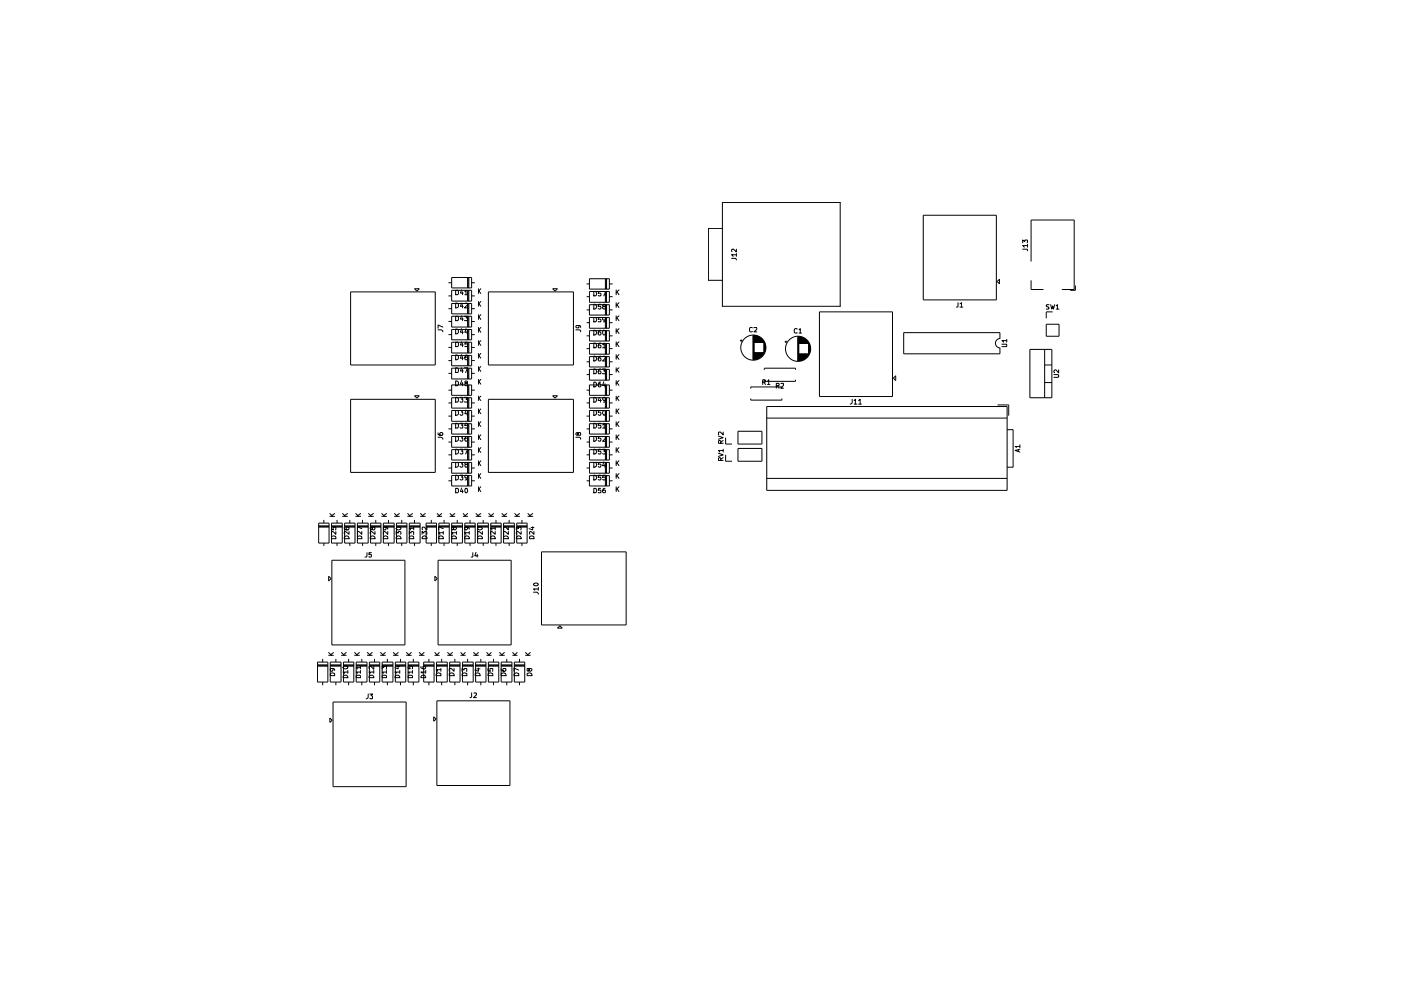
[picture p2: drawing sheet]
<svg xmlns="http://www.w3.org/2000/svg" width="297mm" height="210mm" viewBox="0 0 297 210" stroke-linecap="round" stroke-linejoin="round" font-family="sans-serif">
<g fill="none" stroke="#000" stroke-width=".21">
<path d="M95.1 59.9h.7M95.8 58.8h4.2v2.2h-4.2zM99.1 58.8v2.2M99.2 58.8v2.2M99.4 58.8v2.2M100 59.9h.7M125 59.1h4.2v2.2h-4.2zM128.4 59.1v2.2M128.5 59.1v2.2M128.6 59.1v2.2M153.2 48.4h-3v11h3M153.2 42.9h24.9v22h-24.9z"/>
<path d="M155.1 54.8h.9l.1 .3M156.1 54h-1l.3 .4M156.1 52.8v.6l-.6-.6h-.3v.5M156.1 53.8v.6M195.7 45.6h15.5v18h-15.5zM211.9 59.2v1l-.5-.5zM216.8 52.8h1v.4M216.8 51.5v-.6l.5 .3v-.3h.5v.6M217.8 52.1h-1l.4 .3M217.8 51.8v.6M218.6 55.5v-8.8h9.2v14.7h-2.7M218.6 59.4v2h2.6"/>
<path d="M74.3 61.9h18v15.5h-18zM87.9 61.2h1l-.5 .5zM92.9 69.9h.7l.3 .5M93.9 69.3l-1-.4v.7M95.1 71h.7M95.1 79.2h.7M95.1 76.5h.7M95.1 73.7h.7M95.1 68.2h.7M95.1 65.4h.7M95.1 62.7h.7M95.8 78.1h4.2v2.2h-4.2z"/>
<path d="M95.8 61.6h4.2v2.2h-4.2zM95.8 64.3h4.2v2.2h-4.2zM95.8 67.1h4.2v2.2h-4.2zM95.8 69.8h4.2v2.3h-4.2zM95.8 72.6h4.2v2.2h-4.2zM95.8 75.4h4.2v2.2h-4.2zM96.6 69.8l.6 .2v.5l-.3 .3h-.3zM96.6 67.1h.4l.2 .1v.6l-.2 .2h-.4zM96.6 64.3l.6 .2v.5l-.3 .3h-.3zM96.6 61.6h.4l.2 .1v.6l-.2 .2h-.4zM96.6 78l.6 .2v.5l-.2 .3h-.4zM96.6 75.3l.6 .2v.5l-.3 .3h-.3z"/>
<path d="M96.6 72.6h.4l.2 .1v.6l-.2 .2h-.4zM97.9 69.7l-.3 .7h.6M97.9 67l-.3 .6h.6M97.9 64.3l-.3 .6h.6M97.9 61.5l-.3 .6h.6M97.9 78l-.3 .7h.6M97.9 75.2l-.3 .7h.6M97.9 72.5l-.3 .7h.6M98 61.9v.6M98 64.6v.7M98 67.4v.6M98 70.1v.7"/>
<path d="M98 72.8v.7M98 75.6v.7M98 78.3v.7M98.5 67.1h.6l-.3 .3 .3 .2v.4l-.6-.1M98.5 78h.6l-.4 1M98.6 64.3h.3l.2 .2-.6 .8h.6M98.6 61.8l.2-.2v.9M98.6 62.5h.5M98.8 69.7l-.2 .7h.5M99.1 75.3h-.3a.7 .7 0 0 0-.1 1l.4-.2v-.2v-.2h-.5v.2M99.1 72.6h-.5v.4h.5v.5l-.5-.1M99.1 70.1v.7"/>
<path d="M99.1 61.6v2.2M99.1 64.3v2.2M99.1 67.1v2.2M99.1 69.8v2.3M99.1 72.6v2.2M99.1 75.4v2.2M99.1 78.1v2.2M99.2 61.6v2.2M99.2 64.3v2.2M99.2 67.1v2.2M99.2 69.8v2.3M99.2 72.6v2.2"/>
<path d="M99.2 75.4v2.2M99.2 78.1v2.2M99.4 61.6v2.2M99.4 64.3v2.2M99.4 67.1v2.2M99.4 69.8v2.3M99.4 72.6v2.2M99.4 75.4v2.2M99.4 78.1v2.2M100 71h.7M100 79.2h.7M100 76.5h.7"/>
<path d="M100 73.7h.7M100 68.2h.7M100 65.4h.7M100 62.7h.7M101.4 61.2v1M101.4 63.9v1M101.4 66.7v1M101.4 69.4v1M101.4 72.2v1M101.4 74.9v1M101.4 77.7v1M101.5 61.6l.4 .6"/>
<path d="M101.5 69.8l.4 .6M101.5 67.1l.4 .6M101.5 64.3l.4 .6M101.5 78.1l.4 .6M101.5 75.4l.4 .5M101.5 72.6l.4 .6M101.9 61.2l-.5 .6M101.9 69.4l-.5 .6M101.9 66.7l-.5 .6M101.9 63.9l-.5 .6M101.9 77.7l-.5 .5M101.9 74.9l-.5 .6"/>
<path d="M101.9 72.2l-.5 .5M103.5 61.9h18.1v15.5h-18.1zM117.2 61.2h1l-.5 .5zM122.1 69.9h.8l.2 .2v.3M122.5 69h.2l.1 .3-.1 .2h-.4l-.2-.2 .2-.3h.6l.2 .2v.2M124.4 79.4h.6M124.4 76.7h.6M124.4 73.9h.6M124.4 71.2h.6M124.4 60.2h.6M124.4 62.9h.6M124.4 68.4h.6"/>
<path d="M124.4 65.7h.6M125 61.8h4.2v2.3h-4.2zM125 64.6h4.2v2.2h-4.2zM125 67.3h4.2v2.3h-4.2zM125 70.1h4.2v2.2h-4.2zM125 72.8h4.2v2.3h-4.2zM125 75.6h4.2v2.2h-4.2zM125 78.3h4.2v2.3h-4.2zM125.9 78.2a.55 .55 0 0 1 .6 .4 .55 .55 0 0 1-.3 .6h-.3zM125.9 67.3l.5 .1 .1 .4-.3 .4h-.3zM125.9 64.5a.52 .52 0 0 1 .6 .5 .52 .52 0 0 1-.6 .5zM125.9 61.8l.5 .1 .1 .4-.3 .4h-.3z"/>
<path d="M125.9 75.5a.52 .52 0 0 1 .6 .5 .52 .52 0 0 1-.6 .5zM125.9 72.7a.55 .55 0 0 1 .6 .4 .55 .55 0 0 1-.3 .6h-.3zM125.9 70a.52 .52 0 0 1 .6 .5 .52 .52 0 0 1-.6 .5zM127.3 78.2a.64 .64 0 0 0-.4 1h.4l.1-.4-.1-.1-.5 .1M127.3 67.3h-.4l-.1 .4 .5-.1 .1 .2-.1 .4h-.5M127.3 64.5h-.4l-.1 .5 .5-.1 .1 .5-.1 .1-.5-.1M127.3 61.8h-.4l-.1 .4 .5-.1 .1 .2-.1 .4h-.5M127.3 75.5l-.3 .1-.2 .8 .2 .1 .4-.1-.1-.5h-.3l-.2 .2M127.3 72.7a.64 .64 0 0 0-.4 1h.4l.1-.4-.1-.1-.5 .1M127.3 70l-.3 .1-.2 .8 .2 .1 .4-.1-.1-.5h-.3l-.2 .2M127.8 78.2h.6l-.4 .5h.4v.5h-.6M127.8 61.8h.6l-.4 .9"/>
<path d="M127.8 75.6h.6v.3l-.6 .6h.6M127.8 73.1l.3-.4v1M127.8 73.7h.6M128 64.9l-.2-.1v-.2h.6l-.1 .3-.5 .2v.3l.2 .1 .4-.1v-.4l-.2-.1M128 70l.4 .2v.7l-.3 .1a.58 .58 0 0 1-.1-1zM128.4 67.7l-.4 .2-.2-.2v-.2l.1-.2 .5 .1v.7l-.5 .1M128.4 61.8v2.3M128.4 64.6v2.2M128.4 67.3v2.3M128.4 70.1v2.2M128.4 72.8v2.3M128.4 75.6v2.2"/>
<path d="M128.4 78.3v2.3M128.5 61.8v2.3M128.5 64.6v2.2M128.5 67.3v2.3M128.5 70.1v2.2M128.5 72.8v2.3M128.5 75.6v2.2M128.5 78.3v2.3M128.6 61.8v2.3M128.6 64.6v2.2M128.6 67.3v2.3M128.6 70.1v2.2"/>
<path d="M128.6 72.8v2.3M128.6 75.6v2.2M128.6 78.3v2.3M129.2 79.4h.7M129.2 76.7h.7M129.2 73.9h.7M129.2 71.2h.7M129.2 60.2h.7M129.2 62.9h.7M129.2 68.4h.7M129.2 65.7h.7M130.6 61.5v1"/>
<path d="M130.6 64.2v1M130.6 67v1M130.6 69.7v1M130.6 72.5v1M130.6 75.2v1M130.6 78v.9M130.8 78.4l.4 .5M130.8 75.6l.4 .6M130.8 72.9l.4 .6M130.8 70.1l.4 .6M130.8 67.4l.4 .6M130.8 64.6l.4 .6"/>
<path d="M130.8 61.9l.4 .6M131.2 78l-.6 .5M131.2 75.2l-.6 .6M131.2 72.5l-.6 .5M131.2 69.7l-.6 .6M131.2 67l-.6 .5M131.2 64.2l-.6 .6M131.2 61.5l-.6 .6M156.9 72.2h.5M157.1 72v.5M159.5 69.5l-.4-.1-.2 .2v.6l.2 .2 .4-.1M159.7 71.1v5.2"/>
<path d="M159.8 71.1v5.2M159.9 69.5h.5v.3l-.5 .6h.5M159.9 71.1v5.2M159.9 71.1v1.5M159.9 74.8v1.5M160 71.1v1.5M160 74.8v1.5M160.1 71.1v1.5M160.1 74.8v1.5M160.2 71.1v1.5M160.2 74.8v1.4M160.3 71.2v1.4"/>
<path d="M160.3 74.8v1.4M160.4 71.2v1.4M160.4 74.8v1.4M160.5 71.3v1.3M160.5 74.8v1.3M160.6 71.3v1.3M160.6 74.8v1.3M160.7 71.3v1.3M160.7 74.8v1.3M160.8 71.4v1.2M160.8 74.8v1.2M160.9 71.4v1.2"/>
<path d="M160.9 74.8v1.2M161 71.5v1.1M161 74.8v1.1M161.1 71.5v1.1M161.1 74.8v1.1M161.2 71.6v1M161.2 74.8v1M161.3 71.6v1M161.3 74.8v.9M161.4 71.7v.9M161.4 74.8v.9M161.5 71.8v.8"/>
<path d="M161.5 74.8v.8M161.5 71.9v.7M161.5 74.8v.7M161.6 72v.6M161.6 74.8v.6M161.7 72.1v.5M161.7 74.8v.5M161.8 72.2v.4M161.8 74.8v.4M161.9 72.3v.3M161.9 74.8v.3M162 72.5v2.4"/>
<path d="M162.1 72.6v2.2M162.1 78.4v-.3h6.6v.3M162.1 72.8v1.8M162.2 73v1.3M162.3 73.4v.6M166.4 72.5h.5M166.6 72.2v.5M169 69.8l-.4-.1-.2 .1v.6l.2 .2 .4-.1M169.2 71.4v5.1M169.3 71.4v5.1M169.4 69.9l.3-.2v.9M169.4 71.4v1.5"/>
<path d="M169.4 75v1.5M169.4 70.6h.5M169.5 71.4v1.5M169.5 75v1.5M169.6 71.4v1.5M169.6 75v1.5M169.7 71.4v1.5M169.7 75v1.5M169.8 71.5v1.4M169.8 75v1.5M169.9 71.5v1.4M169.9 75v1.5"/>
<path d="M170 71.5v1.4M170 75v1.4M170.1 71.5v1.4M170.1 75v1.4M170.2 71.5v1.4M170.2 75v1.4M170.3 71.6v1.3M170.3 75v1.3M170.4 71.7v1.2M170.4 75v1.2M170.5 71.7v1.2M170.5 75v1.2"/>
<path d="M170.6 71.8v1.1M170.6 75v1.1M170.7 71.8v1.1M170.7 75v1M170.8 71.9v1M170.8 75v.9M170.9 72v.9M170.9 75v.9M170.9 72.1v.8M171 72.1v.8M171 75v.8M171.1 72.2v.7"/>
<path d="M171.1 75v.7M171.2 72.3v.6M171.2 75v.6M171.3 72.4v.5M171.3 75v.5M171.4 72.5v.4M171.4 75v.4M171.4 72.6v2.7M171.5 72.8v2.2M171.6 73.1v1.7M171.7 73.2v1.4M171.8 73.7v.6"/>
<path d="M173.7 66.1h15.5v18h-15.5zM189.9 79.7v1l-.5-.5zM203.1 64.2v.8l-.3 .1M203.5 64.4l.4-.2v.9M203.5 65.1h.6M212 71.8v-1.3h-20.4v4.5h20.4v-1.3M212 71.8a1 1 0 0 0-1 1 1 1 0 0 0 1 1M212.4 73l1 .1v.4h-1M213.4 72.2h-1l.4 .4M213.4 72v.6M218.4 74.1h4.6v10.2h-4.6zM221.5 77.4h1.5"/>
<path d="M221.5 74.1v10.2M221.8 68.7h2.7v2.6h-2.7zM222.4 64.6h-.5l-.1 .2 .1 .2 .4 .1v.4h-.5M222.8 64.6l.2 .9 .2-.6 .2 .6 .2-.9M223.2 66.1h-1.4v1.4M223.4 79.4l1.1 .1v.4l-.2 .1h-.9M223.9 64.9l.3-.3v.9M223.9 65.5h.6M224.5 78.4v.7l-.7-.7-.4 .3 .2 .3M228 60.5v1.1h-1.1M74.3 84.7h18v15.5h-18zM87.9 83.9h1l-.5 .5z"/>
<path d="M92.9 92.7h.7l.3 .4M92.9 91.8v.3l.2 .2h.7a.35 .35 0 0 0-.1-.6 .35 .35 0 0 0-.5 .4l.3 .2M95.1 85.4h.7M95.1 82.7h.7M95.1 90.9h.7M95.1 88.2h.7M95.1 93.7h.7M95.1 96.4h.7M95.1 99.2h.7M95.8 81.6h4.2v2.2h-4.2zM95.8 84.3h4.2v2.2h-4.2zM95.8 87h4.2v2.3h-4.2z"/>
<path d="M95.8 89.8h4.2v2.2h-4.2zM95.8 92.5h4.2v2.3h-4.2zM95.8 95.3h4.2v2.2h-4.2zM95.8 98h4.2v2.3h-4.2zM96.6 98h.4l.2 .3v.5l-.3 .3h-.3zM96.6 80.8l.6 .2v.5l-.3 .3h-.3zM96.6 87h.4l.2 .3v.5l-.3 .3h-.3zM96.6 84.2l.6 .3v.5l-.2 .3h-.4zM96.6 95.2l.6 .3v.5l-.3 .3h-.3zM96.6 92.5h.4l.2 .3v.5l-.3 .3h-.3zM96.6 89.7l.6 .3v.5l-.2 .3h-.4zM97.5 98h.6l-.2 .4 .2 .1v.4l-.1 .2-.5-.2"/>
<path d="M97.5 87h.6l-.2 .4 .2 .1v.4l-.1 .2-.5-.2M97.5 84.2h.6l-.2 .5 .2 .1v.4h-.6M97.5 95.2h.6l-.2 .5 .2 .1v.4h-.6M97.5 92.5h.6l-.2 .4 .2 .1v.4l-.1 .2-.5-.2M97.5 89.7h.6l-.2 .5 .2 .1v.4h-.6M97.9 80.7l-.3 .7h.6M98 81.1v.7M98.5 84.2h.6l-.3 .5h.3v.1v.5l-.6-.1M98.5 95.2h.6l-.4 1.1M98.7 98.5l-.1-.2v-.3h.5v.3l-.5 .2a.32 .32 0 0 0 .1 .5 .32 .32 0 0 0 .4-.4l-.2-.1M98.7 81.2l-.1-.2 .1-.2 .4 .1v.2a.39 .39 0 0 0-.5 .2 .39 .39 0 0 0 .1 .5l.4-.2v-.2l-.2-.2M98.8 87l-.2 .7h.5"/>
<path d="M99.1 92.5h-.4l-.1 .5v.5h.5v-.5l-.4-.1-.1 .1M99.1 89.7h-.5v.6l.5-.1v.6l-.5-.1M99.1 87.4v.7M99.1 81.6v2.2M99.1 84.3v2.2M99.1 87v2.3M99.1 89.8v2.2M99.1 92.5v2.3M99.1 95.3v2.2M99.1 98v2.3M99.2 81.6v2.2M99.2 84.3v2.2"/>
<path d="M99.2 87v2.3M99.2 89.8v2.2M99.2 92.5v2.3M99.2 95.3v2.2M99.2 98v2.3M99.4 81.6v2.2M99.4 84.3v2.2M99.4 87v2.3M99.4 89.8v2.2M99.4 92.5v2.3M99.4 95.3v2.2M99.4 98v2.3"/>
<path d="M100 85.4h.7M100 82.7h.7M100 90.9h.7M100 88.2h.7M100 93.7h.7M100 96.4h.7M100 99.2h.7M101.4 80.4v1M101.4 84v.9M101.4 86.7v1M101.4 89.4v1M101.4 92.2v1"/>
<path d="M101.4 94.9v1M101.4 97.7v1M101.5 84.4l.4 .5M101.5 98.1l.4 .6M101.5 80.9l.4 .5M101.5 87.1l.4 .6M101.5 95.4l.4 .5M101.5 92.6l.4 .6M101.5 89.9l.4 .5M101.9 84l-.5 .5M101.9 97.7l-.5 .6M101.9 80.4l-.5 .6"/>
<path d="M101.9 86.7l-.5 .6M101.9 94.9l-.5 .6M101.9 92.2l-.5 .6M101.9 89.4l-.5 .6M103.5 84.7h18.1v15.5h-18.1zM117.2 83.9h1l-.5 .5zM122.1 92.7h.8l.2 .2v.2M122.5 91.9l.3-.2 .3 .1-.1 .5h-.3l-.2-.2v-.3h-.3l-.1 .3 .2 .2 .2-.2M124.4 85.4h.6M124.4 82.7h.6M124.4 90.9h.6M124.4 88.2h.6"/>
<path d="M124.4 93.7h.6M124.4 96.4h.6M124.4 99.2h.6M125 81.6h4.2v2.2h-4.2zM125 84.3h4.2v2.2h-4.2zM125 87h4.2v2.3h-4.2zM125 89.8h4.2v2.2h-4.2zM125 92.5h4.2v2.3h-4.2zM125 95.3h4.2v2.2h-4.2zM125 98h4.2v2.3h-4.2zM125.9 84.2a.55 .55 0 0 1 .6 .4 .55 .55 0 0 1-.3 .7h-.3zM125.9 81h.3a.55 .55 0 0 1 .3 .7 .55 .55 0 0 1-.6 .3z"/>
<path d="M125.9 95.2a.52 .52 0 0 1 .6 .6 .52 .52 0 0 1-.6 .5zM125.9 98h.3a.55 .55 0 0 1 .3 .7 .55 .55 0 0 1-.6 .4zM125.9 92.5h.3a.55 .55 0 0 1 .3 .7 .55 .55 0 0 1-.6 .4zM125.9 89.7a.55 .55 0 0 1 .6 .4 .55 .55 0 0 1-.3 .7h-.3zM125.9 87h.3a.55 .55 0 0 1 .3 .7 .55 .55 0 0 1-.6 .4zM127.1 84.2l-.3 .7h.7M127.3 81h-.3l-.2 .4 .2 .6h.3l.1-.4-.1-.2h-.3l-.2 .2M127.3 95.2h-.4l-.1 .6 .5-.1 .1 .4-.1 .2-.5-.1M127.3 98h-.4l-.1 .5 .5-.1 .1 .2-.1 .4-.3 .1-.2-.2M127.3 92.5h-.4l-.1 .5 .5-.1 .1 .1-.1 .5-.3 .1-.2-.2M127.3 89.7h-.4l-.1 .6 .5-.1v.6l-.5-.1M127.3 87h-.4l-.1 .5h.5v.5l-.3 .1-.2-.2"/>
<path d="M127.3 84.6v.7M127.8 95.2h.6l-.4 .5 .4 .1v.4h-.6M127.8 92.6h.6v.4l-.6 .6h.6M127.8 90.1l.3-.4v1.1M127.8 90.8h.6M127.9 87h.4l.1 .2v.6l-.3 .3a.66 .66 0 0 1-.2-1.1zM128 80.9l-.2 .8h.6M128 98l-.2 .7h.6M128.3 81.4v.6M128.3 98.4v.7M128.4 84.7l-.4 .2-.2-.2v-.4h.6v.7l-.2 .3h-.3M128.4 81.6v2.2"/>
<path d="M128.4 84.3v2.2M128.4 87v2.3M128.4 89.8v2.2M128.4 92.5v2.3M128.4 95.3v2.2M128.4 98v2.3M128.5 81.6v2.2M128.5 84.3v2.2M128.5 87v2.3M128.5 89.8v2.2M128.5 92.5v2.3M128.5 95.3v2.2"/>
<path d="M128.5 98v2.3M128.6 81.6v2.2M128.6 84.3v2.2M128.6 87v2.3M128.6 89.8v2.2M128.6 92.5v2.3M128.6 95.3v2.2M128.6 98v2.3M129.2 85.4h.7M129.2 82.7h.7M129.2 90.9h.7M129.2 88.2h.7"/>
<path d="M129.2 93.7h.7M129.2 96.4h.7M129.2 99.2h.7M130.6 80.7v1M130.6 84v.9M130.6 86.7v1M130.6 89.4v1M130.6 92.2v1M130.6 94.9v1M130.6 97.7v1M130.8 81.1l.4 .6M130.8 84.4l.4 .5"/>
<path d="M130.8 98.1l.4 .6M130.8 95.4l.4 .5M130.8 92.6l.4 .6M130.8 89.9l.4 .5M130.8 87.1l.4 .6M131.2 80.7l-.6 .6M131.2 84l-.6 .5M131.2 97.7l-.6 .6M131.2 94.9l-.6 .6M131.2 92.2l-.6 .6M131.2 89.4l-.6 .6M131.2 86.7l-.6 .6"/>
<path d="M152.3 96.1l1 .3-1 .4M152.3 92.5l1 .3-1 .3M152.8 97.6v-.4l-.1-.2-.4 .1v.5h1M152.8 94v-.4l-.1-.2-.4 .1v.5h1M153.3 95.5h-1l.3 .3M153.3 91.6v.6l-.6-.6-.4 .1 .1 .4M153.3 97l-.5 .4M153.3 95.2v.6M153.3 93.4l-.5 .3M153.8 96.4v1.4h1.4M153.8 92.8v1.3h1.4M156.5 91.4h5v2.7h-5z"/>
<path d="M156.5 95.1h5v2.7h-5zM159.2 82.4v-.4h6.6v.4M159.2 84.5v.3h6.6v-.3M161.7 81h.5l.1-.4-.6-.1v1M162 81l.3 .5M162.1 80.5v.4h6.6v-.4M162.6 86.2h50.9v17.8h-50.9zM162.6 88.6h50.9M162.7 80.9l.3-.4v1M162.7 81.5h.5M164.6 81.8l.6-.1v-.3l-.6-.1v1M164.8 81.8l.4 .5"/>
<path d="M165.6 81.4l.4-.1 .1 .4-.6 .6h.6M180.7 84.7v.6l-.4 .4M181.1 84.9l.3-.2v1M181.1 85.7h.6M182 84.9l.4-.2v1M182 85.7h.6M211.5 85.9h2.4v2.2M213.5 91.1h1.3v8h-1.3M215.9 95.3v.5M216.2 95.2l-1 .3 1 .3M216.2 94.7h-1l.3 .2M216.2 94.3v.6"/>
<path d="M221.5 81.1h1.5M67.6 110.9h2.2v4.2h-2.2zM67.6 111.5h2.2M67.6 111.6h2.2M67.6 111.8h2.2M68.7 110.2v.7M68.7 115.1v.6M69.9 109.5h1.1M69.9 108.9l.6 .6M70.3 110.9h2.3v4.2h-2.3zM70.3 111.5h2.3M70.3 111.6h2.3"/>
<path d="M70.4 113.7h.7l.1 .5h-.9zM70.4 118.8h15.5v17.9h-15.5zM71 108.9l-.6 .4M71.2 112.7v.6l-.7-.6-.2 .1 .1 .5M71.5 110.2v.7M71.5 115.1v.6M72.6 111.8h-2.3v.5l.4 .1v-.6h.4v.6M72.6 109.5h1.1M72.6 108.9l.6 .6M73 111.8l.1 .4 .7 .2 .2-.3-.1-.3h-.5v.4l.2 .2M73.1 110.9h2.2v4.2h-2.2zM73.1 111.5h2.2"/>
<path d="M73.1 111.6h2.2M73.1 111.8h2.2M73.2 113.7a.55 .55 0 0 1 .5 0 .55 .55 0 0 1 .3 .5h-1zM73.7 108.9l-.6 .4M74 112.7v.6l-.8-.6-.2 .2 .1 .4M74.2 110.2v.7M74.2 115.1v.6M75.4 109.5h1.1M75.4 108.9l.6 .6M75.8 110.9h2.3v4.2h-2.3zM75.8 111.5h2.3M75.8 111.6h2.3"/>
<path d="M75.8 111.8h2.3M75.9 113.7h.7l.1 .5h-.9zM76.5 108.9l-.6 .4M76.7 112.7v.6l-.7-.6-.2 .1 .1 .5M76.7 112.1l-.9-.4v.7M76.9 110.2v.7M76.9 115.1v.6M77.8 117.2v.7l-.2 .2h-.2M78.1 109.5h1.1M78.1 108.9l.6 .6M78.6 110.9h2.2v4.2h-2.2zM78.6 111.5h2.2"/>
<path d="M78.6 111.6h2.2M78.6 111.8h2.2M78.7 113.7a.55 .55 0 0 1 .5 0 .55 .55 0 0 1 .3 .5h-1zM78.7 117.2h-.5v.4h.5v.5l-.5-.1M78.9 111.9l.1-.1h.4l.1 .1-.1 .4-.3 .1-.2-.6h-.3v.5l.1 .1 .2-.3M79.2 108.9l-.6 .4M79.5 112.7v.6l-.8-.6-.2 .2 .1 .4M79.7 110.2v.7M79.7 115.1v.6M80.9 109.5h1.1M80.9 108.9l.6 .6M81.3 110.9h2.3v4.2h-2.3z"/>
<path d="M81.3 111.5h2.3M81.3 111.6h2.3M81.3 111.8h2.3M81.4 113.7h.7l.1 .5h-.9zM81.7 111.8l.2 .3-.2 .3h-.3l-.1-.2 .1-.4h.6l.2 .4M82 108.9l-.6 .4M82.2 112.7v.6l-.7-.6-.2 .1 .1 .5M82.4 110.2v.7M82.4 115.1v.6M83.7 109.5h1M83.7 108.9l.5 .6M84 113.3v-.6l.4 .3v-.2l.4-.1 .2 .2-.1 .4"/>
<path d="M84.1 111.8h.7l.2 .3a.58 .58 0 0 1-1-.1zM84.1 110.9h2.2v4.2h-2.2zM84.1 111.5h2.2M84.1 111.6h2.2M84.1 111.8h2.2M84.2 113.7a.55 .55 0 0 1 .5 0 .55 .55 0 0 1 .3 .5h-1zM84.7 108.9l-.6 .4M85.2 110.2v.7M85.2 115.1v.6M86.4 109.5h1.1M86.4 108.9l.6 .6M86.8 113.3v-.6l.3 .3 .2-.3 .4 .1-.1 .5"/>
<path d="M86.8 110.9h2.3v4.2h-2.3zM86.8 111.5h2.3M86.8 111.6h2.3M86.8 111.8h2.3M86.9 113.7h.7l.1 .5h-.9zM87.5 108.9l-.6 .4M87.7 112h-.9l.2 .4M87.7 111.8v.6M87.9 110.2v.7M87.9 115.1v.6M89.2 109.5h1M89.2 108.9l.5 .6"/>
<path d="M89.5 113.3v-.6l.3 .3 .1-.2 .4-.1 .2 .2-.1 .4M89.7 113.7a.55 .55 0 0 1 .5 0 .55 .55 0 0 1 .3 .5h-1zM90.2 108.9l-.6 .4M90.3 110.9h2.2v4.2h-2.2zM90.3 111.5h2.2M90.3 111.6h2.2M90.3 111.8h2.2M90.5 111.8v.6l-.6-.6h-.3v.6M91.4 110.2v.7M91.4 115.1v.6M92.7 109.5h.9M92.7 108.9l.5 .6"/>
<path d="M92.9 118.8h15.5v17.9h-15.5zM93 110.9h2.2v4.2h-2.2zM93 111.5h2.2M93 111.6h2.2M93 111.8h2.2M93.1 113.7h.7l.2 .2v.3h-1zM93.6 108.9l-.5 .4M94 112.9h-1l.3 .4M94 112.1l-1-.4v.7M94 112.7v.6M94.1 110.2v.7M94.1 115.1v.6"/>
<path d="M95.1 101.9h.7M95.4 109.5h1M95.4 108.9l.6 .6M95.8 110.9h2.2v4.2h-2.2zM95.8 111.5h2.2M95.8 111.6h2.2M95.8 111.8h2.2M95.8 100.8h4.2v2.2h-4.2zM95.8 113.7a.59 .59 0 0 1 .7 0 .59 .59 0 0 1 .3 .5h-1zM96.2 111.9l.1-.1h.3l.2 .1v.2l-.4 .3-.3-.6h-.3v.4l.1 .2 .3-.3M96.4 108.9l-.6 .4M96.6 100.8l.6 .2v.5l-.3 .3h-.3z"/>
<path d="M96.6 103.5h.4l.2 .2v.6l-.2 .2h-.4zM96.8 112.9h-1l.2 .4M96.8 112.7v.6M96.9 110.2v.7M96.9 115.1v.6M97.5 100.8h.6l-.2 .4 .2 .1v.4h-.6M97.9 103.5l-.3 .7h.6M98 103.9v.6M98.2 109.5h.9M98.2 108.9l.5 .6M98.6 110.9h2.2v4.2h-2.2zM98.6 111.5h2.2"/>
<path d="M98.6 111.6h2.2M98.6 111.8h2.2M98.6 103.6l.1-.1a.47 .47 0 0 1 .5 .5 .47 .47 0 0 1-.5 .5l-.1-.4zM98.6 113.7h.7l.2 .2v.3h-1zM98.9 111.8l.2 .3-.2 .3-.3-.1v-.5h.6l.3 .1v.3M99.1 101.2v.1h-.5v-.4l.1-.1 .4 .1-.1 .8-.4 .1M99.1 100.8v2.2M99.1 108.9l-.5 .4M99.2 100.8v2.2M99.4 100.8v2.2M99.5 112.9h-1l.3 .4M99.5 112.7v.6"/>
<path d="M99.7 110.2v.7M99.7 115.1v.6M100 101.9h.7M100.2 117.2v.8l-.3 .1M100.9 117.1l-.2 .8h.6M100.9 109.5h1M100.9 108.9l.6 .6M101.2 117.5v.6M101.3 111.9l.1-.1h.6l.3 .2a.53 .53 0 0 1-.6 .4 .53 .53 0 0 1-.4-.5zM101.3 110.9h2.2v4.2h-2.2zM101.3 111.5h2.2M101.3 111.6h2.2"/>
<path d="M101.3 111.8h2.2M101.3 113.7a.59 .59 0 0 1 .7 0 .59 .59 0 0 1 .3 .5h-1zM101.4 100.4v1M101.4 103.2v1M101.5 103.6l.4 .6M101.5 100.8l.4 .6M101.9 103.2l-.5 .6M101.9 100.4l-.5 .6M101.9 108.9l-.6 .4M102.3 112.7v.6l-.8-.6-.2 .1v.5M102.4 110.2v.7M102.4 115.1v.6"/>
<path d="M103.6 109.5h1M103.6 108.9l.6 .6M104.1 110.9h2.2v4.2h-2.2zM104.1 111.5h2.2M104.1 111.6h2.2M104.1 111.8h2.2M104.1 113.7a.55 .55 0 0 1 .6 0 .55 .55 0 0 1 .3 .5h-1zM104.6 108.9l-.5 .4M105 112.7v.6l-.7-.6-.3 .2 .1 .4M105 112h-1l.3 .4M105 111.8v.6M105.2 110.2v.7"/>
<path d="M105.2 115.1v.6M106.4 109.5h1M106.4 108.9l.6 .6M106.8 110.9h2.3v4.2h-2.3zM106.8 111.5h2.3M106.8 111.6h2.3M106.8 111.8h2.3M106.8 113.7a.59 .59 0 0 1 .7 0 .59 .59 0 0 1 .3 .5h-1zM107.4 108.9l-.6 .4M107.8 112.7v.6l-.8-.6-.2 .1v.5M107.8 111.8v.6l-.6-.6h-.4v.6M107.9 110.2v.7"/>
<path d="M107.9 115.1v.6M109.1 109.5h1.1M109.1 108.9l.6 .6M109.5 112.4v-.6l.4 .3 .1-.3h.4v.6M109.6 110.9h2.2v4.2h-2.2zM109.6 111.5h2.2M109.6 111.6h2.2M109.6 111.8h2.2M109.6 113.7a.55 .55 0 0 1 .6 0 .55 .55 0 0 1 .3 .5h-1zM110.2 108.9l-.6 .4M110.5 112.7v.6l-.7-.6-.3 .2 .1 .4M110.7 110.2v.7"/>
<path d="M110.7 115.1v.6M111.9 109.5h1M111.9 108.9l.6 .6M112.4 113.7h.7l.1 .5h-.9zM112.6 111.8h.6M112.9 111.7v.7l-.7-.3M112.9 108.9l-.5 .4M113.2 112.7v.6l-.7-.6-.2 .1 .1 .5M114.8 117h18v15.5h-18zM124.4 101.9h.6M125 100.8h4.2v2.2h-4.2zM125.9 100.8a.52 .52 0 0 1 .6 .5 .52 .52 0 0 1-.6 .5z"/>
<path d="M125.9 103.5l.5 .1 .1 .5-.3 .4h-.3zM127.3 100.8h-.4l-.1 .5 .5-.1 .1 .4-.1 .2-.5-.1M127.3 103.5h-.4l-.1 .5 .5-.1 .1 .2-.1 .4-.5-.1M128.3 103.5h-.3a.62 .62 0 0 0-.1 1l.5-.1v-.4l-.4-.1-.2 .2M128.4 100.8h-.6v.5l.5-.1 .1 .5h-.6M128.4 100.8v2.2M128.5 100.8v2.2M128.6 100.8v2.2M129.2 101.9h.7M130.6 100.4v1M130.6 103.2v1M130.8 100.8l.4 .6"/>
<path d="M130.8 103.6l.4 .6M131.2 100.4l-.6 .6M131.2 103.2l-.6 .6M162.6 101.4h50.9M68.4 139.7v.7M69.7 138.9h1M69.7 138.3l.6 .6M69.7 122.2l.5 .5-.5 .5zM70.7 138.3l-.6 .6M71.2 139.7v.7M72.4 138.9h1M72.4 138.3l.6 .6"/>
<path d="M73.4 138.3l-.6 .6M73.9 139.7v.7M75.2 138.9h1M75.2 138.3l.6 .6M76.2 138.3l-.6 .6M76.7 139.7v.7M77.9 138.9h1M77.9 138.3l.6 .6M78.9 138.3l-.6 .6M79.4 139.7v.7M80.7 138.9h1M80.7 138.3l.6 .6"/>
<path d="M81.7 138.3l-.6 .6M82.1 139.7v.7M83.4 138.9h1M83.4 138.3l.6 .6M84.4 138.3l-.6 .6M84.9 139.7v.7M86.2 138.9h1M86.2 138.3l.6 .6M87.2 138.3l-.6 .6M87.6 139.7v.7M88.9 138.9h1M88.9 138.3l.6 .6"/>
<path d="M89.9 138.3l-.6 .6M90.9 139.7v.7M92.2 138.9h.9M92.2 138.3l.5 .6M92.2 122.2l.5 .5-.5 .5zM93.1 138.3l-.5 .6M93.6 139.7v.7M94.9 138.9h1M94.9 138.3l.6 .6M95.9 138.3l-.6 .6M96.4 139.7v.7M97.7 138.9h.9"/>
<path d="M97.7 138.3l.5 .6M98.6 138.3l-.5 .6M99.1 139.7v.7M100.4 138.9h1M100.4 138.3l.6 .6M101.4 138.3l-.6 .6M101.9 139.7v.7M103.2 138.9h.9M103.2 138.3l.5 .6M104.1 138.3l-.5 .6M104.6 139.7v.7M105.9 138.9h1"/>
<path d="M105.9 138.3l.6 .6M106.9 138.3l-.6 .6M107.4 139.7v.7M108.7 138.9h.9M108.7 138.3l.5 .6M109.6 138.3l-.5 .6M110.2 139.7v.7M111.4 138.9h1M111.4 138.3l.6 .6M112.4 138.3l-.6 .6M113.1 125.6h.8l.2 .4M113.2 123.7a.58 .58 0 0 1 .9 .3 .58 .58 0 0 1-1-.1z"/>
<path d="M114.1 124.9h-1l.3 .2M114.1 124.5v.6M118.2 133.2l.5-.5 .5 .5zM67.3 140.4h2.2v4.2h-2.2zM67.3 141.1h2.2M67.3 141.2h2.2M67.3 141h2.2M68.4 144.6v.7M69.9 152.2l.5 .5-.5 .5zM70 140.4h2.3v4.2h-2.3zM70 141.1h2.3M70 141.2h2.3"/>
<path d="M70 141h2.3M70.1 142.7h.8l.1 .6h-1zM70.4 141.7l.2 .4-.2 .2h-.2l-.2-.1 .1-.5h.7l.2 .5M70.6 148.8h15.5v18h-15.5zM71.2 144.6v.7M72.8 143.3l.2-.1h.5l.2 .5h-1zM72.8 141.3a.58 .58 0 0 1 .9 .3 .58 .58 0 0 1-1-.1zM72.8 140.4h2.2v4.2h-2.2zM72.8 141.1h2.2M72.8 141.2h2.2M72.8 141h2.2M73.7 142.5h-1l.4 .2"/>
<path d="M73.7 142.2v.5M73.9 144.6v.7M75.5 143.3l.2-.1h.6l.2 .1v.4h-1zM75.5 140.4h2.3v4.2h-2.3zM75.5 141.1h2.3M75.5 141.2h2.3M75.5 141h2.3M76.5 142.5h-1l.3 .2M76.5 141.6h-1l.3 .2M76.5 141.2v.6M76.5 142.2v.5M76.7 144.6v.7"/>
<path d="M78.1 147.2v.6l-.5 .4M78.3 143.3l.2-.1h.5l.2 .5h-1zM78.3 140.4h2.2v4.2h-2.2zM78.3 141.1h2.2M78.3 141.2h2.2M78.3 141h2.2M78.4 147.2h.6l-.3 .3 .3 .2v.4h-.6M79.2 142.5h-1l.3 .2M79.2 141.2v.7l-.7-.7-.3 .2 .1 .4M79.2 142.2v.5M79.4 144.6v.7M81 143.3l.2-.1h.6l.2 .1v.4h-1z"/>
<path d="M81 141.9v-.7l.4 .4 .1-.4 .5 .1-.1 .6M81 140.4h2.3v4.2h-2.3zM81 141.1h2.3M81 141.2h2.3M81 141h2.3M82 142.5h-1l.3 .2M82 142.2v.5M82.1 144.6v.7M83.8 143.3l.2-.1h.5l.3 .5h-1.1zM83.8 140.4h2.2v4.2h-2.2zM83.8 141.1h2.2M83.8 141.2h2.2"/>
<path d="M83.8 141h2.2M84.1 141.3h.7M84.4 141.2v.6l-.7-.2M84.8 142.5h-1.1l.3 .2M84.8 142.2v.5M84.9 144.6v.7M86.5 143.3l.2-.1h.6l.2 .1v.4h-1zM86.5 141.3v.4l.5 .1-.1-.4 .1-.2 .5 .1-.1 .5M86.5 140.4h2.3v4.2h-2.3zM86.5 141.1h2.3M86.5 141.2h2.3M86.5 141h2.3"/>
<path d="M87.5 142.5h-1l.3 .2M87.5 142.2v.5M87.6 144.6v.7M89.2 141.3v.3a.7 .7 0 0 0 1.1 0l-.2-.4h-.3l-.1 .1v.4l.1 .1M89.3 143.3l.2-.1h.5l.3 .5h-1.1zM89.8 140.4h2.2v4.2h-2.2zM89.8 141.1h2.2M89.8 141.2h2.2M89.8 141h2.2M90.3 142.5h-1.1l.3 .2M90.3 142.2v.5M90.9 144.6v.7"/>
<path d="M91.9 152l.6 .5-.6 .4zM92.5 142.8l.4-.1h.5l.1 .6h-1zM92.5 140.4h2.3v4.2h-2.3zM92.5 141.1h2.3M92.5 141.2h2.3M92.5 141h2.3M92.6 148.6h15.5v17.9h-15.5zM93.5 142h-1l.3 .3M93.5 141.7v.6M93.6 144.6v.7M95.2 142.8a.58 .58 0 0 1 .7-.1 .58 .58 0 0 1 .4 .6h-1.1zM95.3 140.4h2.2v4.2h-2.2z"/>
<path d="M95.3 141.1h2.2M95.3 141.2h2.2M95.3 141h2.2M96.3 141.7v.6l-.6-.6-.5 .1 .1 .5M96.4 144.6v.7M98 142.3v-.6l.4 .4 .1-.4h.4v.6M98 140.4h2.3v4.2h-2.3zM98 141.1h2.3M98 141.2h2.3M98 141h2.3M98.1 142.7h.8l.1 .6h-1zM99.1 144.6v.7"/>
<path d="M100 146.9v.8l-.3 .2M100.5 147h.5v.3l-.6 .6h.6M100.8 142.8a.58 .58 0 0 1 .6-.1 .58 .58 0 0 1 .4 .6h-1zM100.8 140.4h2.2v4.2h-2.2zM100.8 141.1h2.2M100.8 141.2h2.2M100.8 141h2.2M101.1 141.8h.7M101.4 141.6v.7l-.7-.2M101.9 144.6v.7M103.5 141.7v.5l.5 .1-.1-.5 .5-.1v.6M103.5 142.8l.4-.1h.4l.2 .1v.5h-1z"/>
<path d="M103.5 140.4h2.2v4.2h-2.2zM103.5 141.1h2.2M103.5 141.2h2.2M103.5 141h2.2M104.6 144.6v.7M106.3 142.8a.58 .58 0 0 1 .6-.1 .58 .58 0 0 1 .4 .6h-1zM106.3 141.8v.3a.73 .73 0 0 0 .9 .1v-.5h-.5l-.1 .4 .2 .2M106.3 140.4h2.2v4.2h-2.2zM106.3 141.1h2.2M106.3 141.2h2.2M106.3 141h2.2M107.4 144.6v.7"/>
<path d="M109.1 142.8l.3-.1h.4l.2 .1v.5h-1zM109.1 140.4h2.2v4.2h-2.2zM109.1 141.1h2.2M109.1 141.2h2.2M109.1 141h2.2M110 142.1l-1-.5v.7M110.2 144.6v.7M111.8 142.7a.59 .59 0 0 1 .7 0 .59 .59 0 0 1 .3 .6h-1zM112.2 141.9l.1-.2h.3l.2 .2-.3 .4h-.1l-.3-.6-.3 .1v.4l.1 .1 .3-.2"/>
<circle cx="159.7" cy="73.7" r="2.67"/>
<circle cx="169.2" cy="74" r="2.67"/>
</g>
</svg>
